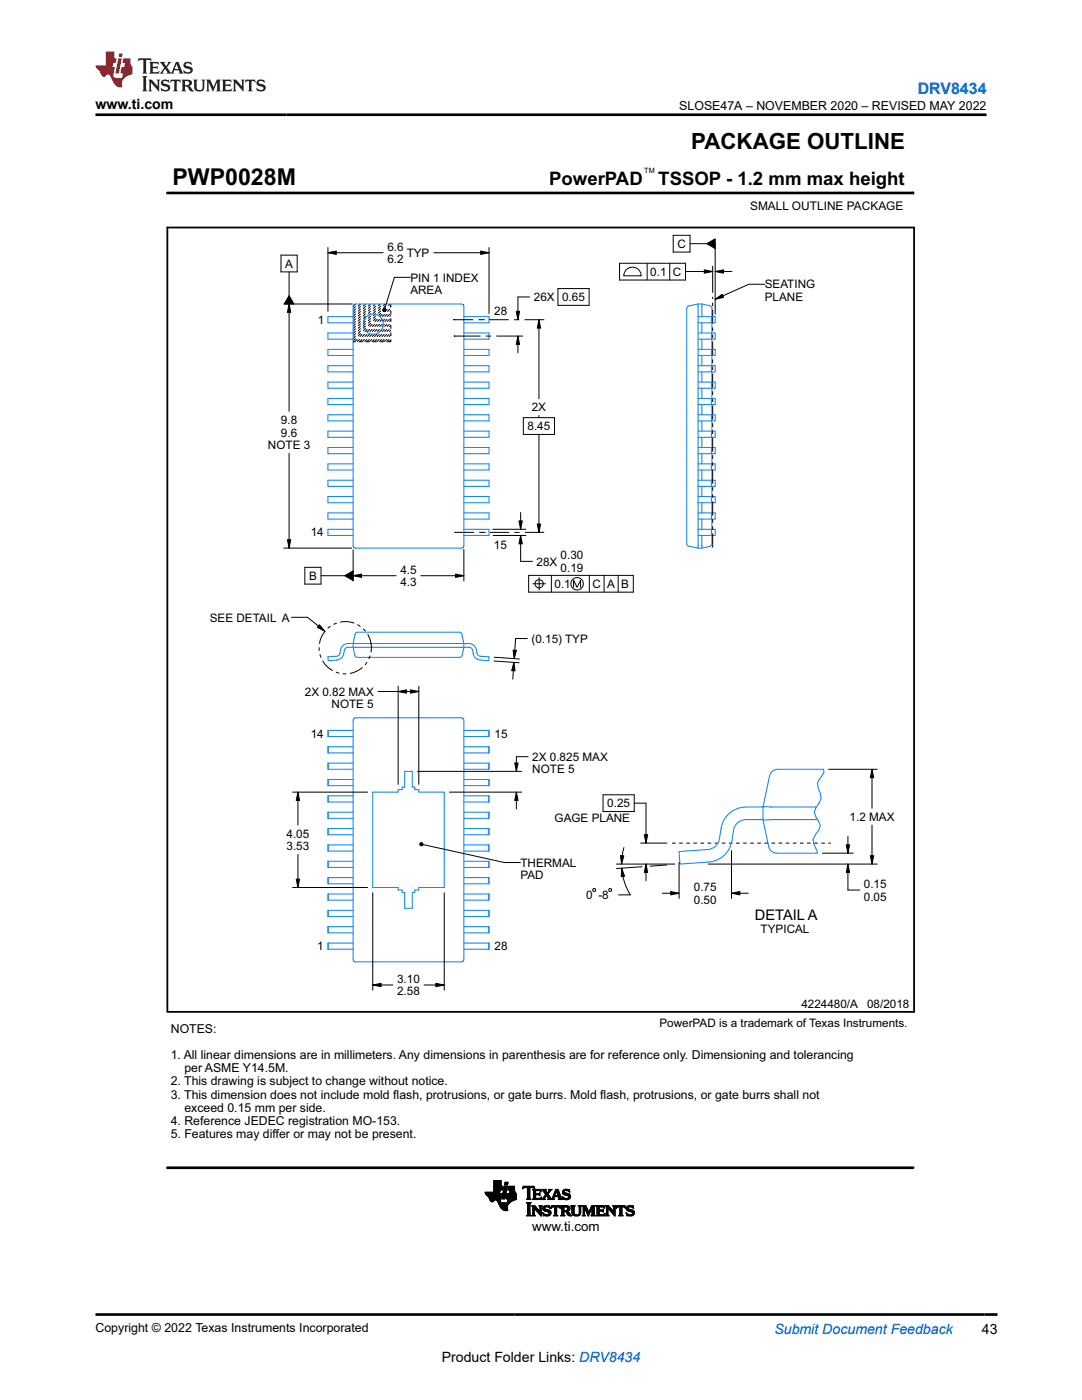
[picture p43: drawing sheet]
<svg xmlns="http://www.w3.org/2000/svg" width="216mm" height="279mm" viewBox="0 0 216 279" stroke-linecap="round" stroke-linejoin="round" font-family="sans-serif">
<defs><g id="words">
<text font-size="4.6" x="34.4" y="36.8">PWP0028M</text>
<text font-size="4.5" x="137.9" y="29.7">PACKAGE OUTLINE</text>
<g font-size="3.7">
<text x="109.6" y="36.8">PowerPAD</text>
<text x="131.4" y="36.8">TSSOP - 1.2 mm max height</text>
</g>
<text font-size="3.2" fill="#00f" x="183.1" y="18.7">DRV8434</text>
<text font-size="2.9" x="150.6" y="183.6">DETAIL A</text>
<g font-size="2.8">
<text x="19" y="21.8">www.ti.com</text>
<text x="195.9" y="266.1">43</text>
<text x="88.1" y="271.7">Product Folder Links: DRV8434</text>
</g>
<text font-size="2.8" fill="#00f" x="154.5" y="266.2">Submit Document Feedback</text>
<text font-size="2.7" x="106.2" y="245.6">www.ti.com</text>
<g font-size="2.5">
<text x="135.5" y="21.9">SLOSE47A – NOVEMBER 2020 – REVISED MAY 2022</text>
<text x="34.1" y="206.1">NOTES:</text>
<text x="34.1" y="211.4">1. All linear dimensions are in millimeters. Any dimensions in parenthesis are for reference only. Dimensioning and tolerancing</text>
<text x="36.8" y="214">per ASME Y14.5M.</text>
<text x="34.1" y="216.6">2. This drawing is subject to change without notice.</text>
<text x="34.1" y="219.3">3. This dimension does not include mold f</text>
<text x="36.8" y="221.9">exceed 0.15 mm per side.</text>
<text x="78.5" y="219.3">lash, protrusions, or gate burrs. Mold f</text>
<text x="119.8" y="219.3">lash, protrusions, or gate burrs shall not</text>
<text x="34.1" y="224.5">4. Reference JEDEC registration MO-153.</text>
<text x="34.1" y="227.2">5. Features may dif</text>
<text x="54.4" y="227.2">fer or may not be present.</text>
<text x="19" y="265.9">Copyright © 2022 Texas Instruments Incorporated</text>
</g>
<text font-size="2.4" x="149.7" y="41.9">SMALL OUTLINE PACKAGE</text>
<g font-size="2.3">
<text x="56.9" y="53.4">A</text>
<text x="77.3" y="50">6.6</text>
<text x="77.3" y="52.5">6.2</text>
<text x="81.1" y="51.3">TYP</text>
<text x="135.2" y="49.5">C</text>
<text x="81.9" y="56.2">PIN 1 INDEX</text>
<text x="81.9" y="58.7">AREA</text>
<text x="129.8" y="55.1">0.1 C</text>
<text x="152.6" y="57.6">SEATING</text>
<text x="63.4" y="64.7">1</text>
<text x="98.6" y="62.9">28</text>
<text x="106.5" y="60.1">26X 0.65</text>
<text x="152.6" y="60.1">PLANE</text>
<text x="106.1" y="82.1">2X</text>
<text x="53.5" y="89.6">NOTE 3</text>
<text x="56.1" y="84.6">9.8</text>
<text x="56.1" y="87.1">9.6</text>
<text x="105.3" y="85.9">8.45</text>
<text x="62" y="107">14</text>
<text x="98.5" y="109.5">15</text>
<text x="107.1" y="112.9">28X</text>
<text x="111.9" y="111.6">0.30</text>
<text x="61.7" y="115.7">B</text>
<text x="79.9" y="114.5">4.5</text>
<text x="79.9" y="117">4.3</text>
<text x="110.6" y="117.3">0.1</text>
<text x="111.9" y="114.1">0.19</text>
<text x="118.2" y="117.3">C A B</text>
<text x="41.9" y="124">SEE DETAIL A</text>
<text x="106.1" y="128.3">(0.15) TYP</text>
<text x="60.8" y="138.8">2X 0.82 MAX</text>
<text x="66.2" y="141.4">NOTE 5</text>
<text x="62" y="147.2">14</text>
<text x="98.7" y="147.2">15</text>
<text x="106.2" y="151.8">2X 0.825 MAX</text>
<text x="106.2" y="154.4">NOTE 5</text>
<text x="121.2" y="161.1">0.25</text>
<text x="57.2" y="167.2">4.05</text>
<text x="110.7" y="164.1">GAGE PLANE</text>
<text x="169.5" y="163.8">1.2 MAX</text>
<text x="57.2" y="169.7">3.53</text>
<text x="103.8" y="173">THERMAL</text>
<text x="103.8" y="175.5">PAD</text>
<text x="117" y="179.4">0 -8</text>
<text x="138.5" y="177.8">0.75</text>
<text x="172.4" y="177.2">0.15</text>
<text x="172.4" y="179.7">0.05</text>
<text x="138.5" y="180.4">0.50</text>
<text x="63.3" y="189.6">1</text>
<text x="98.7" y="189.6">28</text>
<text x="151.8" y="186.2">TYPICAL</text>
<text x="79.2" y="196.2">3.10</text>
<text x="79.2" y="198.7">2.58</text>
<text x="159.9" y="201.1">4224480/A</text>
<text x="173" y="201.1">08/2018</text>
<text x="131.6" y="204.9">PowerPAD is a trademark of Texas Instruments.</text>
</g>
<text font-size="1.5" x="128.5" y="34.6">TM</text>
</g></defs>
<g fill="none" stroke="#000" stroke-width=".2">
<path d="M33.4 38.5h148.8M182.2 38.3v.4M56.1 50.9h3.2v3.4h-3.2zM57.7 54.3v4.7M57.7 59l1 1.7h-2zM65.4 50.4l1.7-.3v.7zM65.4 49.4v12.7M65.4 50.4h11.1M81.9 55.3h-3.2l-1.9 6.3M86.6 50.4h11M95.9 50.1l1.7 .3-1.7 .4zM97.6 49.4v13.2"/>
<path d="M105.7 59.3h-2.4v4.5M111.3 57.6h6.3v3.3h-6.3zM123.6 52.5h13.2v3.4h-13.2zM125.2 53.7a1.74 1.74 0 0 1 1.8-.2 1.74 1.74 0 0 1 .9 1.6h-3.4v-.5zM129.1 52.5v3.4M133.6 52.5v3.4M134.3 47h3.4v3.3h-3.4zM136.8 54.2h5.4M137.7 48.6h3.3M140.5 53.9l1.7 .3-1.7 .3zM141 48.6l1.7-.9v1.9zM142.2 53.1v5.3"/>
<path d="M142.7 59.7l1.4-1 .3 .7zM142.7 54.2l1.7-.3v.6zM142.7 48.6v14.1M142.7 54.2h3.4M152.6 56.7h-3.2l-6.7 3M56.6 60.7h13.7M57.7 60.7l.3 1.6h-.7zM57.7 60.7v21.4M76.4 61.7l.2-.1h.3l.1 .3-.1 .2-.3 .1-.2-.2zM90.5 63.8h.1M90.5 63.8h3.9M90.6 67.1h.1"/>
<path d="M90.6 67.1h5.3M95.5 63.8h1M96.5 63.8h.1M96.9 67.1h1.1M97.6 63.8h3.9M99 67.1h5.4M102.6 63.8h1M103 62.1h.7l-.4 1.7zM103.3 67.1l.4 1.6h-.7zM103.3 67.1v3.3M104.7 63.8h3.9M107.5 63.8l.4 1.7h-.7z"/>
<path d="M107.5 63.8v15.8M57.7 90.5v18.9M104.4 83.4h6.2v3.3h-6.2zM107.5 82.9v.5M107.5 86.7v19.5M56.6 109.4h13.6M57.3 107.7h.7l-.3 1.7zM60.8 113.2h3.3v3.4h-3.3zM64.1 114.9h4.7M68.8 114.9l1.7-1v2zM70.5 114.9l1.6-.3v.6zM70.5 114.9h8.5"/>
<path d="M70.5 109.7v6.2M84 114.9h8.6M90.7 106.2h.1M90.7 106.2h3.9M90.9 114.6l1.7 .3-1.7 .3zM92.6 109.6v6.3M95.6 106.2h1.1M96.7 106.2h.1M97.7 106.2h3.9M98.3 105.6h6.6M98.4 106.9h6.5M102.6 106.2h1.1"/>
<path d="M103.6 104h.6l-.3 1.6zM103.9 106.9l.3 1.6h-.6zM103.9 106.9v5.1h2.3M103.9 102.3v3.3M104.7 106.2h3.9M105.5 114.8h20.9v3.4h-20.9zM106.3 116.5h2.5M107.2 104.6h.7l-.4 1.6zM107.6 115.2v2.6M110 114.8v3.4M114.5 117.2v-1.4l.7 1.4 .7-1.4v1.4M117.6 114.8v3.4"/>
<path d="M120.5 114.8v3.4M123.3 114.8v3.4M58.2 123.2h3.2l3.4 2.8M63.7 124.7l1.1 1.3-1.5-.8zM75.4 138h8.2M79.4 138l1.7-.3v.6zM79.4 137v19.5M81.9 137.7l1.7 .3-1.7 .3zM83.6 137v19.5M98.6 131.9l5 .4M98.6 131.2l5 .3M102.4 129.7l.7 .1-.5 1.6z"/>
<path d="M102.5 132.2l.3 1.7-.7-.1zM102.5 132.2l-.2 3.3M105.2 127.4h-2.3l-.3 4M58.4 158.1h14.9M59.4 158.1l.4 1.7h-.7zM59.4 158.1v6.6M83.3 153.9h20.8M89.7 158.1h14.4M102.7 152.3h.7l-.4 1.6zM103 158.1l.4 1.7h-.7zM103 158.1v3.3M105.4 151h-2.4v2.9"/>
<path d="M120.3 158.6h6.3v3.4h-6.3zM165.3 153.5h9.7M174 153.5l.3 1.7h-.6zM174 153.5v7.8M58.4 177.1h14.9M59.1 175.4h.7l-.4 1.7zM59.4 170.5v6.6M74.4 178.2v19.4M83.8 168.3l.2-.1h.3l.1 .3-.1 .2-.3 .1-.2-.2zM84.4 168.6l16.3 3.5h3.1M88.6 178.2v19.4M118.4 177.3l.4 .2-.1 .4-.4-.1z"/>
<path d="M121.6 177.3l.4 .2-.1 .4-.4-.1zM123 172.4h11.6M123.8 170.8h.7l-.5 1.6zM124.1 173.3l.5 1.6-.6 .1zM124.1 173.3a11.6 11.6 0 0 0 1.7 5.3h-2.4M124.5 169.1l-.4 1.7-.1 1.6M126.6 160.3h2.3v8M127.9 168.3h5.2M128.1 173l-5.1 .3M128.6 166.6h.6l-.3 1.7zM128.9 172.4l.3 1.7h-.6zM128.9 172.4v3.4"/>
<path d="M132.2 178.3h3.3M133 172.6l-3.3 .3M133.8 177.9l1.7 .4-1.7 .3zM135.5 172.1v7.2M141.4 172.4h33.6M146 178.3l1.6-.4v.7zM146 178.3h3.3M146 169.7v9.6M164.1 170.3h6.1M168.9 168.6h.6l-.3 1.7zM169.2 172.4l.3 1.7h-.6zM169.2 172.4v5.2h2.3"/>
<path d="M169.2 166.9v3.4M173.7 170.8h.6l-.3 1.6zM174 164.7v7.7M74.4 196.6l1.7-.4v.7zM74.4 196.6h4M84.6 196.6h4M87 196.2l1.6 .4-1.6 .3zM96.8 238h2.9M96.8 238.1h2.9M96.9 238.2h2.8M96.9 238.2h3.2M96.9 238.3h3.2"/>
<path d="M97 238.4h3M97.1 238.5h2.9M97.2 238.6h2.8M97.3 238.7h2.7M97.4 238.8h2.6M97.5 238.9h2.4M97.5 239h2.4M97.6 239h2.3M97.6 239.1h2.3M97.6 239.2h2.3M97.7 239.2h2.2M97.7 239.3h2.2"/>
<path d="M97.7 239.4h2.1M97.8 239.5h.9M97.8 239.6h.8M97.9 239.6h.7M97.9 239.7h.6M98 239.8h.4M98.1 239.8h.3M98.5 237.8h1.2M98.5 237.7h1.3M98.5 237.6h1.3M98.5 236.8l1.9-.1-.2 .8h-1.7M98.5 237.4h1.7"/>
<path d="M98.5 237.3h1.8M98.5 237.2h1.8M98.5 237.1h1.8M98.5 237h1.8M98.5 236.9h1.8M98.5 236.8h1.8M98.5 236.7h1.5M98.5 236.6h1.5M98.5 236.5h1.5M98.5 236.4h1.5M98.5 236.3h1.5M98.5 236.2h1.5"/>
<path d="M98.5 236.1h1.5M98.5 236h1.5M98.5 235.9h1.5M98.5 235.8h1.5M98.5 235.7h1.5M98.5 235.6h1.5M99 239.5h.8M99.1 239.6h.7M99.2 239.6h.6M99.2 239.7h.6M99.3 239.8h.5M99.4 239.9h.5"/>
<path d="M99.4 240h.6M99.7 237.9h-2.9l.1 .4 .6 .6 .4 .8 .4 .2 .4-.4h.4l.9 1.5 .6 .6 .7-.1v-.8l.6-.8M99.8 237.5l-.1 .7h.4l-.2 1M99.8 239.5v.3l.3 .2h1.6M99.9 239.2l-.1 .3M100 236.7v-1.1h-1.5v2.3M100.1 239.2h.6M100.2 239.2h.5M100.2 239.1h.5M100.2 239h.6M100.2 238.9h.6M100.2 238.8h.6"/>
<path d="M100.2 238.7h.6M100.3 238.6h.5M100.3 238.6h.6M100.3 238.5h.6M100.3 238.4h.6M100.3 238.3h.6M100.3 238.2h.6M100.4 238.2h.5M100.4 238.1h.5M100.4 238h.6M100.4 237.9h.6M100.4 237.8h.6"/>
<path d="M100.4 237.7h.6M100.5 237.6h.5M100.5 237.6h.6M100.5 237.5h.6M100.5 237.4h.6M100.5 237.3h.6M100.5 237.2h.6M100.6 237.1h.5M100.6 237h.6M100.6 236.9h.6M100.6 236.8h.6M100.6 236.8l.6-.1-.5 2.6h-.6z"/>
<path d="M100.7 236.4h.6M100.7 236.3h.6M100.7 236.2h.6M100.8 236.1h.5M100.8 236h.6M100.8 236l.6-.1-.1 .6h-.6zM101 239.2h2M101 239.1h2M101 239.1v.2h.4M101 239h2M101 239v.1M101 238.9h2"/>
<path d="M101.1 238.8h1.9M101.1 238.7h1.9M101.1 238.6h1.9M101.1 238.5h1.9M101.1 238.4h1.9M101.2 238.3h1.8M101.2 238.2h1.8M101.3 240h.5M101.3 239.9h.6M101.3 239.8h.7M101.3 239.8h.8M101.3 239.7h.9"/>
<path d="M101.3 239.6h1M101.3 237.4h1.4M101.3 239.6h1.2M101.4 239.5h1.2M101.4 237.3h1.3M101.4 239.4h1.4M101.4 237.2h1.3M101.4 239.4h1.6M101.4 239.3h1.6M101.4 239.3l-.2 .7M101.4 237.1h1.3M101.4 237h1.3"/>
<path d="M101.4 236.9h1.3M101.5 236.8h1.2M101.5 236.7l1.2 .1v.7h-1.4zM101.6 238.2h1.4M101.6 238.1h1.3M101.6 238h1.3M101.7 238h1.1M101.7 237.9h1.1M101.7 237.8h1M101.7 237.7h1M101.7 237.6h1M101.8 237.5l-.2 .7h-.4l-.2 .7"/>
<path d="M102.7 237.5l.1 .4 .2 .3v1.2l-1.1 .5M104.3 237.2h.1M104.3 237.1h.2M104.3 237h2.3M104.4 236.9h2.2M104.4 236.8h2.2M105 239.3h.9M105.2 239.2h.6M105.2 237.1h.5M105.2 239.1h.5M105.2 237.2v-.2h-.4l-.6 .2 .2-.5h2.1l.2 .5-.5-.2h-.4l-.1 .2M105.2 239.1l-.2 .2"/>
<path d="M105.2 239h.5M105.2 238.9h.5M105.2 238.8h.5M105.2 238.7h.5M105.2 238.6h.5M105.2 238.5h.5M105.2 238.4h.5M105.2 238.3h.5M105.2 238.2h.5M105.2 238.1h.5M105.2 238h.5M105.2 237.9h.5"/>
<path d="M105.2 237.8h.5M105.2 237.7h.5M105.2 237.6h.5M105.2 237.5h.5M105.2 237.4h.5M105.2 237.3h.5M105.2 237.2h.5M105.2 237.2v1.9M105.7 239.1l.2 .2M105.7 237.2v1.9M105.9 239.3h-.9M106.2 239.3h1.7"/>
<path d="M106.3 237.5h1.6M106.4 239.2h1.6M106.4 237.6h1.5M106.4 239.1h.5M106.4 237.6h.5M106.4 239.1l-.2 .2M106.4 238.2h1.1l.2-.2v.6l-.8-.1v.6h.8l.4-.2M106.4 239h.5M106.4 238.9h.5M106.4 238.8h.5M106.4 238.7h.5M106.4 238.6h.5"/>
<path d="M106.4 238.5h.5M106.4 238.4h1.3M106.4 238.3h1.3M106.4 238.1h.5M106.4 238h.5M106.4 237.9h.5M106.4 237.8h.5M106.4 237.7h.5M106.5 237.1h.2M106.6 237.2h.1M106.9 237.7l.1-.1h.5l.5 .2-.2-.4h-1.6l.2 .2v1.5M106.9 237.7v.5"/>
<path d="M107.5 238.2h.2M107.6 238.5h.1M107.6 239.1h.4M107.6 238.1h.1M107.7 237.6h.2M107.8 237.7h.2M107.9 239.1h.1M107.9 237.8h.1M108 239h.1M108 239.3h.8M108.1 238.9l-.2 .5-1.7-.1M108.1 237.5h.8"/>
<path d="M108.3 239.2h.3M108.3 237.6h.6M108.3 239.1h.4M108.4 237.6h.5M108.4 239.1l-.4 .2M108.4 239.1h.3M108.4 237.7h.6M108.5 239h.3M108.5 237.8h.5M108.5 238.9h.3M108.6 237.9h.5M108.6 238.8h.3"/>
<path d="M108.6 238h.5M108.7 238.7h.3M108.7 238.1h.8M108.7 238.6h.8M108.8 238.2h.6M108.8 239.3h-.8M108.8 238.5h.7M108.8 238.3h.6M108.9 238.4h.5M108.9 238.4l-.5 .7M109.1 238.7h.5M109.2 238.8h.5"/>
<path d="M109.2 238.9h.5M109.3 239.3l.1-.1-.4-.6-.3 .6 .1 .1M109.3 239.3h1.3M109.3 238h.3M109.3 239h.5M109.3 237.9h.3M109.4 238.3l.7 1 .8-1.9h.5l.6 1.7 .2 .2M109.4 239.1h.5M109.4 237.8h.3M109.4 239.2h.6M109.5 237.7h.3M109.5 237.5h.6"/>
<path d="M109.5 237.7l-.3 .4-.3-.5 .1-.2h-.9l.8 1M109.5 237.7l-.1-.3h.7l-.7 .9M109.5 237.6h.3M109.6 237.6h.3M110.1 239.2h.4M110.2 239.1h.3M110.3 239h.3M110.3 238.9h1.6M110.4 238.8h1.5M110.4 238.7h1.5M110.4 238.6h1.4M110.5 238.5h.2"/>
<path d="M110.5 238.4h.3M110.5 238.3h.3M110.6 238.2h.2M110.6 238.8l-.1 .4 .1 .1M110.6 238.1h.3M110.6 239.3h-1.3M110.6 238h.3M110.7 237.9h.2M110.7 238.6l.3-.9 .4 .9M110.7 237.8h.3M110.8 237.7h.7M110.8 237.6h.7"/>
<path d="M110.8 237.6h.6M110.9 237.5h.5M111.1 237.8h.4M111.1 237.9h.5M111.1 238h.5M111.2 238.1h.4M111.2 238.2h.5M111.2 238.3h.5M111.3 238.4h.4M111.3 238.5h.5M111.4 239.3h.8M111.4 238.8l.1 .4-.1 .1"/>
<path d="M111.5 239h.5M111.5 239.1h.5M111.5 239.2h.6M112.2 238.9h.1M112.2 238.8h.1M112.2 239h.2M112.2 237.9h.4M112.2 238h.5M112.2 237.8h.4M112.2 239.1h.4M112.2 239.3h-.8M112.3 238.1h.7"/>
<path d="M112.3 237.7h.3M112.3 239.1h.5M112.3 238.2h1.1M112.3 239.2h1.4M112.3 237.6h.4M112.3 239.3h.2M112.4 238.3h1.2M112.4 237.6h1.2M112.5 238.4h1.2M112.5 237.5h1.1M112.6 239.3h.9M112.7 238.5h1.1"/>
<path d="M112.7 237.4h.5M112.9 239.4h.3M113.1 238.6h.7M113.1 238.6l.4 .2-.3 .4-.5-.1-.5-.3M113.2 239.1h.5M113.3 237.6h.3M113.4 238.7h.4M113.4 239.1h.4M113.4 238.8h.5M113.4 239h.4M113.4 237.7h.3M113.5 238.9h.3"/>
<path d="M113.6 237.8h.1M113.7 237.9l-.6-.3h-.4l-.1 .2 .1 .2 1.1 .5v.5l-.2 .3-1.3 .1-.1-.6M113.7 237.9l-.1-.5h-.8l-.5 .2-.1 .3 .1 .4 .8 .3M113.7 237.9h.1M99.4 240h1M99.5 240.1h2.1M99.5 240.2h2.1M99.5 240.2h2M99.6 240.3h1.9M99.6 240.4h1.8M99.6 240.5h1.7M99.7 240.6h1.6"/>
<path d="M99.7 240.7h1.6M99.8 240.8h1.4M99.9 240.9h1.3M99.9 241h1.3M100 241.1h1.2M100.1 241.2h1.1M100.2 241.3h1.1M100.3 241.4h1M100.4 241.4h.9M100.5 241.5h.8M100.6 241.6h.7M100.9 241.6h.1"/>
<path d="M105 242.6h1M105.1 240.1h.8M105.2 242.5h.6M105.2 240.2h.6M105.3 242.4h.5M105.3 240.3h.4M105.3 242.3h.4M105.3 240.3l-.3-.3h1l-.3 .3M105.3 242.3l-.3 .3M105.3 242.2h.4M105.3 242.1h.4M105.3 242h.4"/>
<path d="M105.3 241.9h.4M105.3 241.8h.4M105.3 241.7h.4M105.3 241.6h.4M105.3 241.5h.4M105.3 241.4h.4M105.3 241.3h.4M105.3 241.2h.4M105.3 241.1h.4M105.3 241h.4M105.3 240.9h.4M105.3 240.8h.4"/>
<path d="M105.3 240.7h.4M105.3 240.6h.4M105.3 240.5h.4M105.3 240.4h.4M105.3 240.3v2M105.7 242.3l.3 .3M105.7 240.3v2M106 242.6h-1M106.1 242.6h.7M106.2 240.7h.6M106.3 242.5h.4M106.3 240.8h.6"/>
<path d="M106.3 242.4h.3M106.3 240.9h.7M106.3 242.3l-.2 .3M106.3 242.3h.3M106.3 242.2h.3M106.3 242.1h.3M106.3 242h.3M106.3 241.9h.3M106.3 241.8h.3M106.3 241.7h.3M106.3 241.6h.3M106.3 241.5h.3"/>
<path d="M106.3 241.4h.3M106.3 241.3h.3M106.3 241.2h.3M106.3 241.1h.8M106.3 241h.8M106.3 241v1.3M106.6 242.3l.2 .3M106.6 241.1h.1M106.6 241.1v1.2M106.7 241.2h.5M106.7 240.6l1 1.2 .1-.8M106.7 240.6h-.6l.2 .4"/>
<path d="M106.7 241.3h.6M106.8 242.6h-.7M106.8 241.4h.6M106.9 241.5h.6M107 241.6h.6M107.1 241.7h.5M107.1 241.8h.9M107.2 241.9h.8M107.3 242h.7M107.4 242h.6M107.5 242.1h.5M107.6 242.2h.4"/>
<path d="M107.6 242.3h.4M107.7 240.7h.4M107.7 242.4h.3M107.7 240.8h.3M107.7 240.9h.3M107.8 241l-.2-.4h.6l-.2 .4M107.8 241.7h.2M107.8 241.6h.2M107.8 241.5h.2M107.8 241.4h.2M107.8 241.3h.2M107.8 241.2h.2"/>
<path d="M107.8 241.1h.2M107.8 241h.2M107.8 242.5h.2M107.9 242.6h.1M108 241v1.7l-1.4-1.6M108.3 242l.7 .4 .5-.1v-.4l-.9-.2-.3-.3 .2-.6 .6-.2h.6l.1 .5-.8-.2-.3 .1v.2l1 .4 .2 .4M108.3 242h.1M108.3 242.1h.1M108.3 242.2h.3M108.3 241.2h.4M108.3 241.1h.4M108.3 241.3h.5"/>
<path d="M108.3 242.3h.4M108.3 241h.4M108.4 241.4h.8M108.4 242.4h.6M108.4 240.9h.4M108.4 242.5h1.3M108.4 241.5h1.2M108.4 242.6h.1M108.4 240.8h1.3M108.5 241.6h1.2M108.5 240.7h1.2M108.6 241.7h1.2"/>
<path d="M108.7 242.6h.9M108.7 240.6h.7M108.9 241.8h1M109.2 242.4h.6M109.3 241.9h.6M109.4 240.9h.3M109.5 242.3h.4M109.5 242h.4M109.5 242.2h.4M109.5 242.1h.4M109.6 241h.2M109.7 241.1h.1"/>
<path d="M109.9 241.1h.1M109.9 241h.2M109.9 242l-.2 .5-.6 .2-.5-.1-.2 .1-.1-.7M110 240.9h.2M110 240.8h1.7M110 240.7h1.7M110.4 242.6h.9M110.6 242.5h.5M110.6 242.4h.5M110.6 240.9h.5M110.6 242.3h.5M110.7 242.3l-.1-1.4h-.4l-.2 .3 .1-.6h1.6l.1 .6-.3-.3h-.4v1.4"/>
<path d="M110.7 242.3l-.3 .3M110.7 242.2h.4M110.7 242.1h.4M110.7 242h.4M110.7 241.9h.4M110.7 241.8h.4M110.7 241.7h.4M110.7 241.6h.4M110.7 241.5h.4M110.7 241.4h.4M110.7 241.3h.4M110.7 241.2h.4"/>
<path d="M110.7 241.1h.4M110.7 241h.4M111.1 242.3l.2 .3M111.3 242.6h-.9M111.5 240.9h.3M111.7 241h.1M111.7 241.1h.1M111.9 242.6h.8M112 240.7h1.5M112 242.5h.6M112.1 240.8h1.5M112.1 242.4h.4"/>
<path d="M112.1 240.9h.4M112.1 242.3l-.2 .3M112.1 242.3h.4M112.1 242.2h.4M112.1 242.1h.4M112.1 242h.4M112.1 241.9h.4M112.1 241.8h1.2M112.1 241.7h1.3M112.1 241.6h1.5M112.1 241.5h.4M112.1 241.4h.4"/>
<path d="M112.1 241.3h.4M112.1 241.2h.4M112.1 241.1h.4M112.1 241h.4M112.1 241v1.3M112.5 242.3l.2 .3M112.5 241l.1-.1 .6 .1v.4l-.3 .2M112.5 241v.6M112.5 241.8v.5M112.7 242.6h-.8M112.7 241.8l.3 .1 .5 .7 .4 .1 .2-.1M112.9 240.6l.6 .1 .2 .3-.1 .5-.4 .2"/>
<path d="M112.9 241.9h.5M113 242h.5M113.1 242h.5M113.1 242.1h.5M113.1 240.9h.6M113.1 241.5h.5M113.2 242.2h.5M113.2 240.6h-1.3l.2 .4M113.2 241.7l.9 .9M113.2 241.7h.1M113.2 242.3h.6M113.2 241h.5"/>
<path d="M113.2 241.4h.5M113.3 241.3h.4M113.3 241.1h.4M113.3 241.2h.4M113.3 242.4h.5M113.3 242.5h.7M113.5 242.6h.6M114 240.7h.6M114.1 240.8h.5M114.1 240.9h.4M114.1 241l-.2-.4h.8l-.2 .4M114.1 241v1.2l.3 .4 .6 .1 .5-.1 .3-.2 .1-.4"/>
<path d="M114.1 242h.4M114.1 241.9h.4M114.1 241.8h.4M114.1 241.7h.4M114.1 241.6h.4M114.1 241.5h.4M114.1 241.4h.4M114.1 241.3h.4M114.1 241.2h.4M114.1 241.1h.4M114.1 241h.4M114.1 242h.5"/>
<path d="M114.1 242.1h.5M114.2 242.2h.4M114.2 242.3h.5M114.3 242.4h.6M114.4 242.5h1.3M114.5 242l.2 .3 .4 .1 .4-.1 .1-.3M114.5 241v1M114.6 242.6h.9M115.2 242.4h.5M115.5 242.3h.3M115.5 240.7h.4M115.5 242.2h.3"/>
<path d="M115.6 242.1h.3M115.6 240.8h.3M115.6 242h.3M115.6 240.9h.3M115.6 241l-.2-.4h.7l-.2 .4M115.6 241.9h.3M115.6 241.8h.3M115.6 241.7h.3M115.6 241.6h.3M115.6 241.5h.3M115.6 241.4h.3M115.6 241.3h.3"/>
<path d="M115.6 241.2h.3M115.6 241.1h.3M115.6 241h.3M115.6 241v1M115.9 241v1M116.2 242.6h.6M116.3 240.7h.7M116.3 242.5h.4M116.4 240.8h.6M116.4 242.4h.2M116.4 240.9h.6M116.4 242.3h.2"/>
<path d="M116.4 242.3l-.2 .3M116.4 242.2h.2M116.4 242.1h.2M116.4 242h.2M116.4 241.9h.2M116.4 241.8h.2M116.4 241.7h.2M116.4 241.6h.2M116.4 241.5h.2M116.4 241.4h.2M116.4 241.3h.2M116.4 241.2h.2"/>
<path d="M116.4 241.1h.7M116.4 241h.7M116.4 241v1.3M116.6 242.3l.2 .3M116.7 241.2h.5M116.7 241.3h.5M116.8 241.4h.5M116.8 242.6h-.6M116.8 241.5h.5M116.9 241.6h.4M116.9 241.7h.5M117 241.8h.4"/>
<path d="M117 241.9h.5M117 242h.7M117.1 242h.6M117.1 242.1h.6M117.2 242.2h.4M117.2 242.3h.4M117.2 242.4h.3M117.3 242.5h.2M117.3 242.6h.2M117.5 241.9h.3M117.6 241.8h.2M117.6 241.7h.3"/>
<path d="M117.6 241.6h.3M117.7 241.5h.2M117.7 241.4h.3M117.8 241.3h.2M117.8 241.2h.3M117.8 241.1h.8M117.9 241h.7M117.9 240.9h.7M117.9 242.6h.9M118 240.8h.6M118 240.7h.7M118.1 240.6h.7l-.2 .4"/>
<path d="M118.1 240.6l-.6 1.3-.6-1.3h-.7l.2 .4M118.1 242.5h.5M118.1 242.4h.5M118.1 242.3h.5M118.1 242.3l-.2 .3M118.1 242.3v-1.3l-.7 1.7-.8-1.7v1.3M118.1 242.2h.5M118.1 242.1h.5M118.1 242h.5M118.1 241.9h.5M118.1 241.8h.5M118.1 241.7h.5"/>
<path d="M118.1 241.6h.5M118.1 241.5h.5M118.1 241.4h.5M118.1 241.3h.5M118.1 241.2h.5M118.6 242.3l.2 .3M118.6 241v1.3M118.8 242.6h-.9M118.9 242.6h1.7M119.1 240.7h1.5M119.1 242.5h1.5M119.1 240.8h1.5"/>
<path d="M119.1 242.4h1.6M119.1 240.9h.5M119.1 241l-.2-.4h1.6l.1 .5M119.1 242.3h.5M119.1 242.2h.5M119.1 242.1h.5M119.1 242h.5M119.1 241.9h.5M119.1 241.8h.5M119.1 241.7h1.3M119.1 241.6h1.3M119.1 241.5h1.3"/>
<path d="M119.1 241.4h.5M119.1 241.3h.5M119.1 241.2h.5M119.1 241.1h.5M119.1 241h.5M119.1 241v1.3M119.1 242.3l-.2 .3M119.6 241.7v.7h.8l.3-.3M119.7 240.9h-.1v.6M120.1 241.5l.3-.2v.6l-.3-.2M120.1 240.9l.5 .2M120.3 241.8h.1"/>
<path d="M120.3 241.4h.1M120.3 241.9h.1M120.4 240.9h.2M120.5 242.3h.2M120.5 241h.2M120.6 241.1h.1M120.6 242.2h.2M120.7 242.1h.1M120.7 242.1l-.1 .6-1.7-.1M120.8 242.6h.7M120.9 240.7h.6M121 242.5h.4"/>
<path d="M121 240.8h.6M121 242.4h.3M121 240.9h.7M121 242.3h.3M121 241l-.2-.4h.6l1 1.2 .1-.8M121 242.3l-.2 .3M121 242.2h.3M121 242.1h.3M121 242h.3M121 241.9h.3M121 241.8h.3M121 241.7h.3"/>
<path d="M121 241.6h.3M121 241.5h.3M121 241.4h.3M121 241.3h.3M121 241.2h.3M121 241.1h.9M121 241h.8M121 241v1.3M121.3 242.3l.2 .3M121.3 241.1h.1M121.3 241.1v1.2M121.4 241.2h.5"/>
<path d="M121.4 241.3h.6M121.5 242.6h-.7M121.5 241.4h.6M121.6 241.5h.6M121.7 241.6h.6M121.8 241.7h.5M121.9 241.8h.8M121.9 241.9h.8M122 242h.7M122.1 242h.6M122.2 242.1h.5M122.3 242.2h.4"/>
<path d="M122.3 242.3h.4M122.4 240.7h.4M122.4 242.4h.3M122.4 240.8h.3M122.5 240.9h.2M122.5 241l-.2-.4h.6l-.2 .4M122.5 241.7h.2M122.5 241.6h.2M122.5 241.5h.2M122.5 241.4h.2M122.5 241.3h.2M122.5 241.2h.2"/>
<path d="M122.5 241.1h.2M122.5 241h.2M122.5 242.5h.2M122.6 242.6h.1M122.7 241v1.7l-1.4-1.6M122.9 241.1h.1M123 241h.1M123 240.9h.2M123 240.8h1.8M123.1 240.7h1.6M123.1 240.6h1.6l.1 .6-.3-.3h-.4v1.4M123.1 240.6l-.1 .6 .3-.3h.4v1.4"/>
<path d="M123.5 242.6h.8M123.6 242.5h.6M123.7 242.4h.4M123.7 240.9h.4M123.7 242.3l-.2 .3M123.7 242.3h.4M123.7 242.2h.4M123.7 242.1h.4M123.7 242h.4M123.7 241.9h.4M123.7 241.8h.4M123.7 241.7h.4"/>
<path d="M123.7 241.6h.4M123.7 241.5h.4M123.7 241.4h.4M123.7 241.3h.4M123.7 241.2h.4M123.7 241.1h.4M123.7 241h.4M124.1 242.3l.2 .3M124.3 242.6h-.8M124.6 240.9h.2M124.7 241h.1M124.8 241.1h.1"/>
<path d="M124.9 242l.7 .4 .6-.1-.1-.4-.8-.2-.3-.3 .1-.6 .6-.2h.6l.2 .5-.8-.2-.3 .1v.2l1 .4 .2 .4M124.9 242h.1M124.9 242.1h.2M125 242.2h.2M125 241.2h.4M125 241.1h.3M125 241.3h.5M125 242.3h.4M125 241h.4M125 241.4h.9M125 242.4h.7M125 240.9h.4"/>
<path d="M125 242.5h1.4M125.1 241.5h1.1M125.1 242.6h.1M125.1 240.8h1.3M125.1 241.6h1.3M125.2 240.7h1.1M125.3 241.7h1.2M125.4 242.6h.8M125.4 240.6h.6M125.6 241.8h.9M125.9 242.4h.6M126 241.9h.6"/>
<path d="M126.1 240.9h.3M126.1 242.3h.4M126.1 242h.5M126.2 242.2h.4M126.2 242h.4M126.2 242.1h.4M126.2 241h.2M126.3 241.1h.2M126.6 242l-.2 .5-.6 .2-.5-.1-.2 .1-.2-.7"/>
<circle cx="107.6" cy="116.5" r=".83"/>
<circle cx="115.1" cy="116.5" r="1.25"/>
</g>
<g fill="#000">
<path d="M65.4 50.4l1.7-.3v.7zM95.9 50.1l1.7 .3-1.7 .4zM140.5 53.9l1.7 .3-1.7 .3zM142.7 59.7l1.4-1 .3 .7zM141 48.6l1.7-.9v1.9zM142.7 54.2l1.7-.3v.6zM57.7 60.7l.3 1.6h-.7zM57.7 59l1 1.7h-2zM76.4 61.7l.2-.1h.3l.1 .3-.1 .2-.3 .1-.2-.2zM103 62.1h.7l-.4 1.7zM103.3 67.1l.4 1.6h-.7zM107.5 63.8l.4 1.7h-.7z"/>
<path d="M57.3 107.7h.7l-.3 1.7zM68.8 114.9l1.7-1v2zM70.5 114.9l1.6-.3v.6zM90.9 114.6l1.7 .3-1.7 .3zM103.6 104h.6l-.3 1.6zM103.9 106.9l.3 1.6h-.6zM107.2 104.6h.7l-.4 1.6zM63.7 124.7l1.1 1.3-1.5-.8zM79.4 138l1.7-.3v.6zM81.9 137.7l1.7 .3-1.7 .3zM102.5 132.2l.3 1.7-.7-.1zM102.4 129.7l.7 .1-.5 1.6z"/>
<path d="M59.4 158.1l.4 1.7h-.7zM103 158.1l.4 1.7h-.7zM102.7 152.3h.7l-.4 1.6zM174 153.5l.3 1.7h-.6zM59.1 175.4h.7l-.4 1.7zM83.8 168.3l.2-.1h.3l.1 .3-.1 .2-.3 .1-.2-.2zM123.8 170.8h.7l-.5 1.6zM124.1 173.3l.5 1.6-.6 .1zM128.6 166.6h.6l-.3 1.7zM128.9 172.4l.3 1.7h-.6zM133.8 177.9l1.7 .4-1.7 .3zM146 178.3l1.6-.4v.7z"/>
<path d="M168.9 168.6h.6l-.3 1.7zM169.2 172.4l.3 1.7h-.6zM173.7 170.8h.6l-.3 1.6zM74.4 196.6l1.7-.4v.7zM87 196.2l1.6 .4-1.6 .3z"/>
</g>
<path d="M33.4 45.4h149v156.5h-149z" fill="none" stroke="#000" stroke-width=".36"/>
<path d="M33.4 38.5h148.8M33.4 233.1h148.8" fill="none" stroke="#000" stroke-width=".53"/>
<g fill="none" stroke="#000" stroke-width=".2" stroke-dasharray=".7 .7" stroke-linecap="butt">
<path d="M70.5 61.2l.5-.5M70.5 61.7l1-1M70.5 62.2l1.4-1.5M70.5 62.6l1.9-1.9M70.5 63.1l2.4-2.4M70.5 63.6l2.9-2.9M70.5 64.1l3.4-3.4M70.5 64.6l3.9-3.9M70.5 65.1l4.4-4.4M70.5 65.6l4.9-4.9M70.5 66.1l5.4-5.4M70.5 66.6l5.9-5.9"/>
<path d="M70.5 67.1l6.3-6.4M70.5 67.5l6.8-6.8M70.5 68l7.3-7.3M70.8 68.2l7.2-7.2M71.3 68.2l6.7-6.7M71.8 68.2l6.2-6.2M72.2 68.2l5.8-5.7M72.7 68.2l5.3-5.3M73.2 68.2l4.8-4.8M73.7 68.2l4.3-4.3M74.2 68.2l3.8-3.8M74.7 68.2l3.3-3.3"/>
<path d="M75.2 68.2l2.8-2.8M75.7 68.2l2.3-2.3M76.2 68.2l1.8-1.8M76.7 68.2l1.3-1.3M77.1 68.2l.9-.8M77.6 68.2l.4-.4M78 60.7v7.5M78 68.2h-7.5M134.1 168.3h31.7"/>
</g>
<g fill="none" stroke="#007fff" stroke-width=".2">
<path d="M70.5 63.2h-5.1v1.2h5.1M70.5 66.5h-5.1v1.2h5.1M70.5 69.7h-5.1v1.3h5.1M70.5 73h-5.1v1.2h5.1M70.5 76.2h-5.1v1.3h5.1M70.5 79.5h-5.1v1.2h5.1M70.6 60.8l.4-.1h21.1l.4 .3 .1 47.9-.4 .4-21.2 .1-.5-.3v-47.9zM92.6 79.5h5v1.2h-5M92.6 76.2h5v1.3h-5M92.6 73h5v1.2h-5M92.6 69.7h5v1.3h-5M92.6 63.2h5v1.2h-5"/>
<path d="M92.6 66.5h5v1.2h-5M139.3 61.2h.1M139.3 60.7v.5M139.3 60.7h.7l1.9 .4 .2 .4v1.7M139.3 60.7l-1.9 .4-.4 .5v46.9l.4 .5 1.9 .4M139.3 79.5h3.4v1.2h-3.4M139.3 76.2h3.4v1.3h-3.4M139.3 73h3.4v1.2h-3.4M139.3 69.7h3.4v1.3h-3.4M139.3 66.5h3.4v1.2h-3.4M139.3 63.2h3.4v1.2h-3.4M139.3 61.2v47.7"/>
<path d="M140 61.2v2M140 64.4v2.1M140 67.7v2M140 71v2M140 74.2v2M140 77.5v2M140 61.2h.1M140 60.7v.5M142 63.2v1.2M142 66.5v1.2M142 69.7v1.3M142 73v1.2"/>
<path d="M142 76.2v1.3M142 79.5v1.2M142.1 64.4v2.1M142.1 67.7v2M142.1 71v2M142.1 74.2v2M142.1 77.5v2M70.5 82.8h-5.1v1.2h5.1M70.5 86h-5.1v1.3h5.1M70.5 89.3h-5.1v1.2h5.1M70.5 92.6h-5.1v1.2h5.1M70.5 95.8h-5.1v1.3h5.1"/>
<path d="M70.5 99.1h-5.1v1.2h5.1M92.6 99.1h5v1.2h-5M92.6 95.8h5v1.3h-5M92.6 92.6h5v1.2h-5M92.6 89.3h5v1.2h-5M92.6 86h5v1.3h-5M92.6 82.8h5v1.2h-5M139.3 99.1h3.4v1.2h-3.4M139.3 95.8h3.4v1.3h-3.4M139.3 92.6h3.4v1.2h-3.4M139.3 89.3h3.4v1.2h-3.4M139.3 86h3.4v1.3h-3.4"/>
<path d="M139.3 82.8h3.4v1.2h-3.4M140 80.7v2.1M140 84v2M140 87.3v2M140 90.5v2.1M140 93.8v2M140 97.1v2M142 82.8v1.2M142 86v1.3M142 89.3v1.2M142 92.6v1.2M142 95.8v1.3"/>
<path d="M142 99.1v1.2M142.1 80.7v2.1M142.1 84v2M142.1 87.3v2M142.1 90.5v2.1M142.1 93.8v2M142.1 97.1v2M70.5 105.6h-5.1v1.3h5.1M70.5 102.4h-5.1v1.2h5.1M92.6 105.6h5v1.3h-5M92.6 102.4h5v1.2h-5M139.3 108.9v.5"/>
<path d="M139.3 108.9h.1M139.3 105.6h3.4v1.3h-3.4M139.3 102.4h3.4v1.2h-3.4M140 108.9h.1M140 100.3v2.1M140 103.6v2M140 106.9v2M140 108.9v.5M142 102.4v1.2M142 105.6v1.3M142.1 106.9v1.7l-.2 .3-1.9 .5h-.7M142.1 100.3v2.1"/>
<path d="M142.1 103.6v2M70.5 128.4l.4-1.8 .4-.4h20.4l.5 .4 .4 1.8v.8M70.5 128.4a2.05 2.05 0 0 0-2.4 .9l-.1 .4a1.14 1.14 0 0 1-.6 1.2l-2 .2 .1 .7 1.7-.1a1.7 1.7 0 0 0 1.5-1.9 .75 .75 0 0 1 .7-.6h1.1M70.5 129.2l.3 1.6 .5 .4h20.4l.5-.4 .4-1.6M70.5 129.2h22.1M70.5 128.4v.8M70.5 128.4h22.1M92.6 128.4a2.05 2.05 0 0 1 2.3 .9l.2 .4a1.14 1.14 0 0 0 .5 1.2l2 .2-.1 .7-1.7-.1a1.7 1.7 0 0 1-1.5-1.9 .75 .75 0 0 0-.7-.6h-1M65.5 145.8v1.2M65.5 149v1.3M65.5 152.3v1.2M65.5 155.6v1.2"/>
<path d="M65.5 158.8v1.3M70.5 145.8h-5.1v1.2h5.1M70.5 149h-5.1v1.3h5.1M70.5 152.3h-5.1v1.2h5.1M70.5 155.6h-5.1v1.2h5.1M70.5 158.8h-5.1v1.3h5.1M70.6 143.4l.4-.2h21.1l.4 .4 .1 47.9-.4 .4-21.2 .1-.5-.3v-48zM74.4 158.1h5v-.5h.9v-.5h.5v-3.2h1.5v3.2h.5v.5h.8v.5h5v19h-5v.5h-.8v.5h-.5v3.2h-1.5v-3.2h-.5v-.5h-.9v-.5h-5zM92.6 145.8h5v1.2h-5M92.6 149h5v1.3h-5M92.6 152.3h5v1.2h-5M92.6 155.6h5v1.2h-5"/>
<path d="M92.6 158.8h5v1.3h-5M97.5 145.8v1.2M97.5 149v1.3M97.5 152.3v1.2M97.5 155.6v1.2M97.5 158.8v1.3M65.5 162.1v1.2M65.5 165.4v1.2M65.5 168.6v1.3M65.5 171.9v1.2M65.5 175.1v1.3M65.5 178.4v1.2"/>
<path d="M70.5 162.1h-5.1v1.2h5.1M70.5 165.4h-5.1v1.2h5.1M70.5 168.6h-5.1v1.3h5.1M70.5 171.9h-5.1v1.2h5.1M70.5 175.1h-5.1v1.3h5.1M70.5 178.4h-5.1v1.2h5.1M92.6 162.1h5v1.2h-5M92.6 165.4h5v1.2h-5M92.6 168.6h5v1.3h-5M92.6 171.9h5v1.2h-5M92.6 175.1h5v1.3h-5M92.6 178.4h5v1.2h-5"/>
<path d="M97.5 162.1v1.2M97.5 165.4v1.2M97.5 168.6v1.3M97.5 171.9v1.2M97.5 175.1v1.3M97.5 178.4v1.2M152.2 161.1h-3.4a5 5 0 0 0-4.9 4.2 4.5 4.5 0 0 1-1.1 3.6l-1 .5-.6 .1-5.7 .4 .2 2.5 5.7-.4a5 5 0 0 0 4.6-4.2 4.4 4.4 0 0 1 1.2-3.6l1.1-.6h.5h3.4M152.2 161.1l1.4-6.2a1.67 1.67 0 0 1 1.6-1.4h9.1l.1 .7-1.3 2.1 .7 3.1-.4 .9-.6 .9-.3 1 1.2 2.6-.4 .9-1.1 1.8 .2 .9 .7 1.9h-8.1a1.67 1.67 0 0 1-1.6-1.4l-1.2-5.3M152.2 161.1v2.5M152.2 163.6h1.7M152.2 161.1h1.7M153.9 161.1h.1"/>
<path d="M153.9 163.6h.1M153.9 163.6h9.2M153.9 161.1h9M65.5 181.7v1.2M65.5 184.9v1.3M65.5 188.2v1.2M70.5 181.7h-5.1v1.2h5.1M70.5 184.9h-5.1v1.3h5.1M70.5 188.2h-5.1v1.2h5.1M92.6 181.7h5v1.2h-5M92.6 184.9h5v1.3h-5M92.6 188.2h5v1.2h-5"/>
<path d="M97.5 181.7v1.2M97.5 184.9v1.3M97.5 188.2v1.2"/>
<circle cx="74.5" cy="64.7" r="2.01"/>
</g>
<g fill="none" stroke="#000" stroke-width=".2" stroke-dasharray="2.8 .7 .7 .7 .7 .7" stroke-linecap="butt">
<path d="M142.2 109.3v-50.1"/>
<circle cx="68.9" cy="129.3" r="5.2"/>
</g>
<path d="M27.7 11.6l-.2 .6 .5-.2h.6v.1v2.2l-.2 .4h1l-.2-.4v-2.2v-.1h.5l.5 .2-.1-.6zM29.8 12.4l.2 .3v1.6l-.2 .4h1.9l.1-.6a1.08 1.08 0 0 1-1.3 .2v-.7h.6l.4 .2v-.7l-.4 .2h-.6v-.5l.2-.2a1 1 0 0 1 1 .3l-.1-.5zM31.8 12.4l1 1.1-1 1.2h.9l-.2-.2 .4-.8 .5 .8-.2 .2h1.6l-.2-.2 .1-.5h1l.1 .5-.1 .2h.9l-.2-.4-.8-1.9h-.5l-1 2.1-.8-1.1 .9-1h-.8l.2 .2-.5 .6-.3-.6 .1-.2zM35.2 12.8l.4 1h-.8zM36.8 12.5a.65 .65 0 0 0-.2 .7 .65 .65 0 0 0 .6 .5l.7 .1 .1 .3a.79 .79 0 0 1-.7 .4 .79 .79 0 0 1-.7-.5l.1 .7 .2-.1a.93 .93 0 0 0 1.1 0 .93 .93 0 0 0 .4-.9 1.46 1.46 0 0 0-1.2-.6l-.1-.3a1.09 1.09 0 0 1 1.2 .2l-.2-.6-.1 .1-.6-.2zM28.4 15.2l.2 .4v2.2l-.2 .4h1l-.2-.4v-2.2l.2-.4zM29.6 15.9l.2 .4v1.5l-.2 .4h.8l-.3-.4v-1.3l1.7 1.8v-2l.2-.4h-.8l.2 .2 .1 1.1-1.2-1.3zM32.3 16a.65 .65 0 0 0-.2 .8 .65 .65 0 0 0 .7 .4l.6 .2 .1 .2a.79 .79 0 0 1-.7 .4 .79 .79 0 0 1-.7-.5l.1 .7 .2-.1a.93 .93 0 0 0 1.1 .1 .93 .93 0 0 0 .4-1 1.46 1.46 0 0 0-1.2-.5l-.1-.4a1.09 1.09 0 0 1 1.2 .2l-.2-.6-.1 .1-.6-.1zM34.1 15.9l-.1 .6a.63 .63 0 0 1 .7-.3l.1 1.6-.3 .4h1l-.2-.4v-1.6a.66 .66 0 0 1 .8 .3l-.1-.6zM36.2 15.9l.2 .4v1.5l-.2 .4h.9l-.2-.2v-.7h.5l.1 .2a.79 .79 0 0 0 1.2 .6l-1-.9a.61 .61 0 0 0 .6-.6 .61 .61 0 0 0-.5-.7zM36.9 16.2h.2a.47 .47 0 0 1 .5 .1 .47 .47 0 0 1 .1 .5l-.2 .1-.6 .1zM38.5 15.9l.2 .2a2.27 2.27 0 0 0 .4 2 1.04 1.04 0 0 0 1.7-.7v-1.3l.2-.2h-.8l.2 .4v1.1a.6 .6 0 0 1-.6 .6 .6 .6 0 0 1-.6-.6v-1.1l.3-.4zM41.1 15.9l.2 .4v1.5l-.2 .4h.7l-.2-.4v-1.4l.9 1.9 .8-1.9v1.4l-.2 .4h1l-.3-.4v-1.5l.3-.4h-.8l-.7 1.5-.7-1.5zM44.3 15.9l.2 .4v1.5l-.2 .4h1.9l.1-.6a1.09 1.09 0 0 1-1.3 .2v-.7h.6l.4 .2v-.6l-.4 .2h-.6v-.6l.2-.1a1.01 1.01 0 0 1 1 .3l-.1-.6zM46.4 15.9l.3 .4v1.5l-.3 .4h.8l-.2-.4v-1.3l1.6 1.8v-2l.2-.4h-.7l.2 .2v1.1l-1.2-1.3zM49 15.9l-.1 .6a.63 .63 0 0 1 .8-.3v1.6l-.3 .4h1l-.2-.4v-1.6a.66 .66 0 0 1 .8 .3l-.1-.6zM51.4 16a.65 .65 0 0 0-.2 .8 .65 .65 0 0 0 .6 .4l.6 .2 .2 .2a.79 .79 0 0 1-.8 .4 .79 .79 0 0 1-.6-.5l.1 .7 .2-.1a.93 .93 0 0 0 1 .1 .93 .93 0 0 0 .5-1 1.46 1.46 0 0 0-1.3-.5l-.1-.4a1.09 1.09 0 0 1 1.3 .2l-.2-.6-.2 .1-.5-.1z" fill="#231f20"/>
<path d="M21.1 10.3v2.7h-2.1l.1 .4 .9 1a.95 .95 0 0 0 .9 .9 .59 .59 0 0 1 .6-.4 .59 .59 0 0 1 .5 .3l.4 .8a1.59 1.59 0 0 0 2.1 1.4 1.61 1.61 0 0 1 1-2.3l1-.3-.1-1.5a1.59 1.59 0 0 1-.4-1.7h-1.4l-.2 .9h.5l-.1 .9h-.5l-.2 .9v.3l.4 .1-.2 .9h-.6a.73 .73 0 0 1-1.1-.7l.3-1.5h-.5l.2-.9h.5l.2-.9h-.5v-1.3zM23.6 11.6l-.6 3.1h.7l.6-3.1zM23.8 10.7l-.1 .6h.7l.1-.6z" fill="#ed1c24"/>
<path d="M19 22.9h177.8M19.1 262.3h179.9" fill="none" stroke="#000" stroke-width=".53"/>
<use href="#words"/>
</svg>
